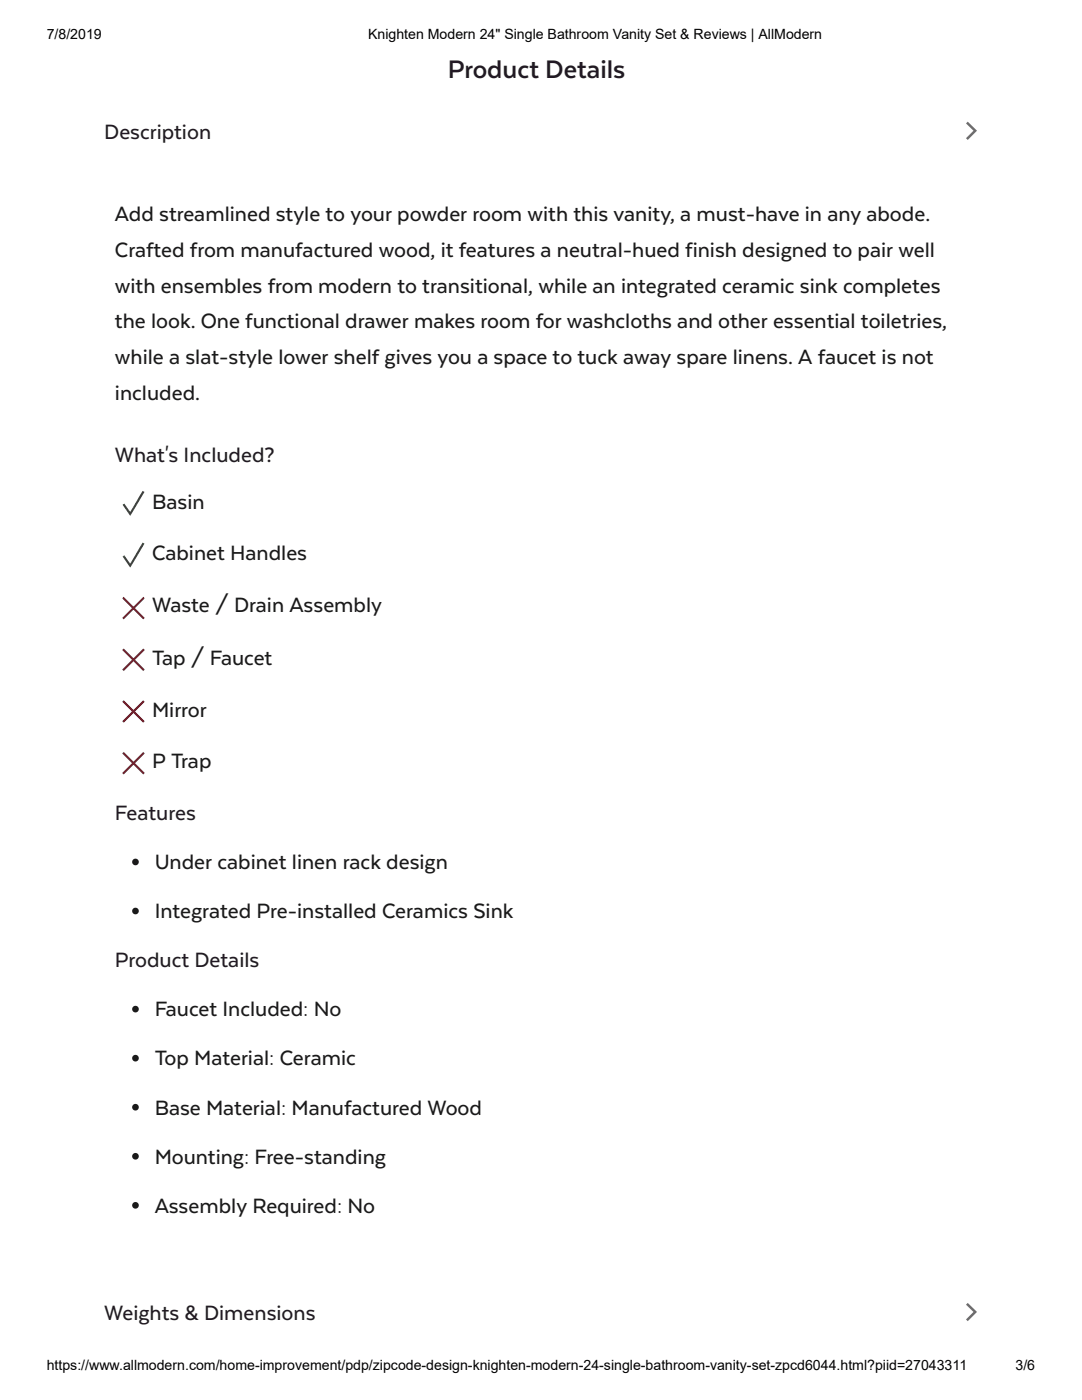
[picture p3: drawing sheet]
<svg xmlns="http://www.w3.org/2000/svg" width="216mm" height="279mm" viewBox="0 0 216 279" stroke-linecap="round" stroke-linejoin="round" font-family="sans-serif">
<defs><g id="words">
<text font-size="5.8" fill="#221924" x="89.3" y="15.5">Product Details</text>
<g font-size="4.8" fill="#221924">
<text x="20.8" y="27.7">Description</text>
<text x="22.9" y="92.3">What's Included?</text>
<text x="22.9" y="163.7">Features</text>
<text x="22.9" y="193.1">Product Details</text>
<text x="20.8" y="263.4">Weights &amp; Dimensions</text>
</g>
<g font-size="4.8" fill="#1a1a1a">
<text x="22.9" y="44.1">Add streamlined style to your powder room with this vanity, a must-have in any abode.</text>
<text x="22.9" y="51.2">Crafted from manufactured wood, it features a neutral-hued finish designed to pair well</text>
<text x="22.9" y="58.4">with ensembles from modern to transitional, while an integrated ceramic sink completes</text>
<text x="22.9" y="65.5">the look. One functional drawer makes room for washcloths and other essential toiletries,</text>
<text x="22.9" y="72.7">while a slat-style lower shelf gives you a space to tuck away spare linens. A faucet is not</text>
<text x="22.9" y="79.8">included.</text>
<text x="30.3" y="101.5">Basin</text>
<text x="30.3" y="111.8">Cabinet Handles</text>
<text x="30.3" y="122.1">Waste / Drain Assembly</text>
<text x="30.3" y="132.7">Tap / Faucet</text>
<text x="30.3" y="143.1">Mirror</text>
<text x="30.3" y="153.4">P Trap</text>
<text x="30.9" y="173.5">Under cabinet linen rack design</text>
<text x="30.9" y="183.3">Integrated Pre-installed Ceramics Sink</text>
<text x="30.9" y="202.8">Faucet Included: No</text>
<text x="30.9" y="212.6">Top Material: Ceramic</text>
<text x="30.9" y="222.4">Base Material: Manufactured Wood</text>
<text x="30.9" y="232.2">Mounting: Free-standing</text>
<text x="30.9" y="242">Assembly Required: No</text>
</g>
<g font-size="2.8">
<text x="9.3" y="7.8">7/8/2019</text>
<text x="73.5" y="7.8">Knighten Modern 24&quot; Single Bathroom Vanity Set &amp; Reviews | AllModern</text>
<text x="9.3" y="273.4">https://www.allmodern.com/home-improvement/pdp/zipcode-design-knighten-modern-24-single-bathroom-vanity-set-zpcd6044.html?piid=27043311</text>
<text x="202.6" y="273.4">3/6</text>
</g>
</g></defs>
<g fill="#1d781d">
<path d="M24.5 100.7l.3-.2 1.2 1.7 2.5-4.2 .3 .2-2.8 4.7z"/>
<path d="M24.5 111.1l.3-.3 1.2 1.7 2.5-4.2 .3 .2-2.8 4.8z"/>
</g>
<g fill="#ed021e">
<path d="M24.4 119.4l.3-.3 1.9 1.9 2-1.9 .3 .3-2 2 2 1.9-.3 .3-2-1.9-1.9 1.9-.3-.3 1.9-1.9z"/>
<path d="M24.4 129.7l.3-.3 1.9 2 2-2 .3 .3-2 2 2 1.9-.3 .3-2-1.9-1.9 1.9-.3-.3 1.9-1.9z"/>
<path d="M24.4 140l.3-.3 1.9 2 2-2 .3 .3-2 2 2 1.9-.3 .4-2-2-1.9 2-.3-.4 1.9-1.9z"/>
<path d="M24.4 150.4l.3-.3 1.9 1.9 2-1.9 .3 .3-2 1.9 2 2-.3 .3-2-2-1.9 2-.3-.3 1.9-2z"/>
</g>
<g fill="#1a1a1a">
<circle cx="27" cy="172" r=".66"/>
<circle cx="27" cy="181.8" r=".66"/>
<circle cx="27" cy="201.4" r=".66"/>
<circle cx="27" cy="211.2" r=".66"/>
<circle cx="27" cy="221" r=".66"/>
<circle cx="27" cy="230.8" r=".66"/>
<circle cx="27" cy="240.6" r=".66"/>
</g>
<path d="M16.6 19.5h183.1v13.2h-183.1z" fill="#fff"/>
<path d="M193.1 24.3l1.9 1.8-1.9 1.8-.3-.3 1.4-1.5-1.4-1.5z" fill="#6f6f6f"/>
<path d="M16.6 255.2h183.1v13.3h-183.1z" fill="#fff"/>
<path d="M193.1 260l1.9 1.8-1.9 1.9-.3-.4 1.4-1.5-1.4-1.4z" fill="#6f6f6f"/>
<use href="#words"/>
</svg>
